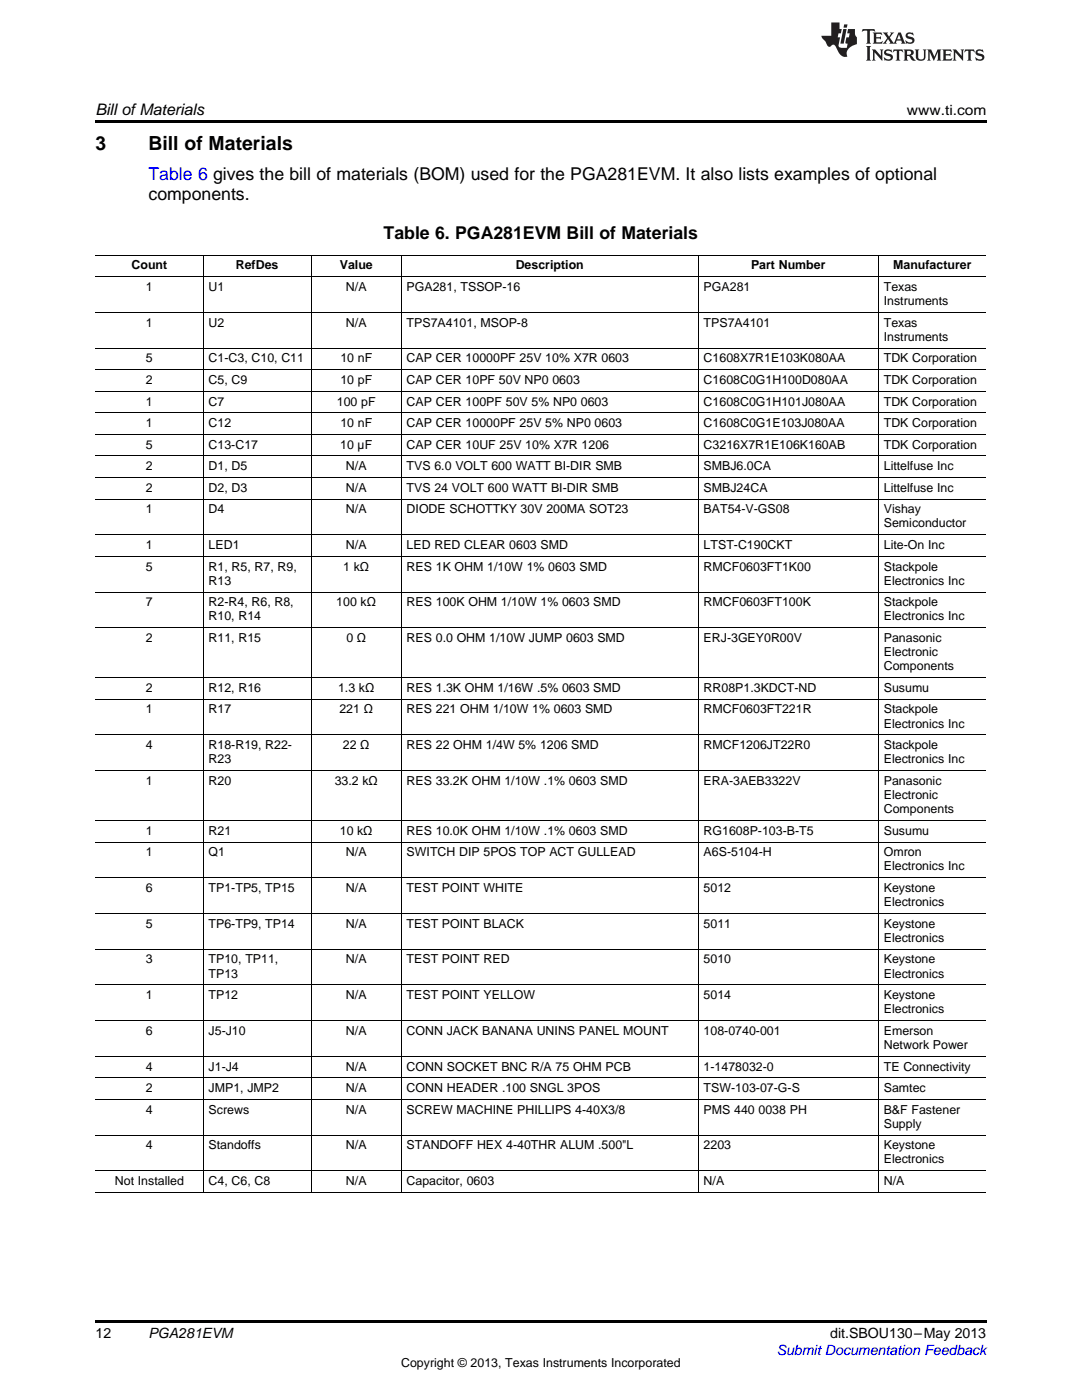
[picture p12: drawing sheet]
<svg xmlns="http://www.w3.org/2000/svg" width="216mm" height="279mm" viewBox="0 0 216 279" stroke-linecap="round" stroke-linejoin="round" font-family="sans-serif">
<defs><g id="words">
<g font-size="3.9">
<text x="19" y="30">3</text>
<text x="29.6" y="30">Bill of Materials</text>
</g>
<text font-size="3.5" fill="#00f" x="29.6" y="36">Table 6 gives the bill of materials (BOM) used for the PGA281EVM. It also lists examples of optional</text>
<g font-size="3.5">
<text x="29.6" y="39.9">components.</text>
<text x="76.6" y="47.7">Table 6. PGA281EVM Bill of Materials</text>
</g>
<text font-size="3.2" x="19" y="23">Bill ofMaterials</text>
<g font-size="2.8">
<text x="181" y="23">www.ti.com</text>
<text x="19" y="267">12</text>
<text x="29.6" y="267.1">PGA281EVM</text>
<text x="165.7" y="267.1">dit.SBOU130–May 2013</text>
</g>
<text font-size="2.8" fill="#00f" x="155" y="270.4">Submit Documentation Feedback</text>
<g font-size="2.5">
<text x="26.2" y="53.8">Count</text>
<text x="47.1" y="53.8">RefDes</text>
<text x="67.8" y="53.8">Value</text>
<text x="102.9" y="53.8">Description</text>
<text x="149.9" y="53.8">Part Number</text>
<text x="178.2" y="53.8">Manufacturer</text>
<text x="29.1" y="58.1">1</text>
<text x="41.6" y="58.1">U1</text>
<text x="69" y="58.1">N/A</text>
<text x="81.1" y="58.1">PGA281, TSSOP-16</text>
<text x="140.4" y="58.1">PGA281</text>
<text x="176.4" y="58.1">Texas</text>
<text x="29.1" y="65.2">1</text>
<text x="41.6" y="65.2">U2</text>
<text x="69" y="65.2">N/A</text>
<text x="81.1" y="65.2">TPS7A4101, MSOP-8</text>
<text x="140.4" y="65.2">TPS7A4101</text>
<text x="176.4" y="60.9">Instruments</text>
<text x="176.4" y="65.2">Texas</text>
<text x="176.4" y="68">Instruments</text>
<text x="29.1" y="72.3">5</text>
<text x="29.1" y="76.6">2</text>
<text x="41.6" y="72.3">C1-C3, C10, C11</text>
<text x="41.6" y="76.6">C5, C9</text>
<text x="67.9" y="72.3">10 nF</text>
<text x="67.9" y="76.6">10 pF</text>
<text x="81.1" y="72.3">CAP CER 10000PF 25V 10% X7R 0603</text>
<text x="81.1" y="76.6">CAP CER 10PF 50V NP0</text>
<text x="110.2" y="76.6">0603</text>
<text x="140.4" y="72.3">C1608X7R1E103K080AA</text>
<text x="140.4" y="76.6">C1608C0G1H100D080AA</text>
<text x="176.4" y="72.3">TDK Corporation</text>
<text x="176.4" y="76.6">TDK Corporation</text>
<text x="29.1" y="80.9">1</text>
<text x="41.6" y="80.9">C7</text>
<text x="67.2" y="80.9">100 pF</text>
<text x="81.1" y="80.9">CAP CER 100PF 50V 5% NP0</text>
<text x="115.9" y="80.9">0603</text>
<text x="140.4" y="80.9">C1608C0G1H101J080AA</text>
<text x="176.4" y="80.9">TDK Corporation</text>
<text x="29.1" y="85.2">1</text>
<text x="29.1" y="89.5">5</text>
<text x="41.6" y="85.2">C12</text>
<text x="41.6" y="89.5">C13-C17</text>
<text x="67.9" y="89.5">10 µF</text>
<text x="67.9" y="85.2">10 nF</text>
<text x="81.1" y="85.2">CAP CER 10000PF 25V 5% NP0</text>
<text x="81.1" y="89.5">CAP CER 10UF 25V 10% X7R 1206</text>
<text x="118.7" y="85.2">0603</text>
<text x="140.4" y="85.2">C1608C0G1E103J080AA</text>
<text x="140.4" y="89.5">C3216X7R1E106K160AB</text>
<text x="176.4" y="85.2">TDK Corporation</text>
<text x="176.4" y="89.5">TDK Corporation</text>
<text x="29.1" y="93.8">2</text>
<text x="41.6" y="93.8">D1, D5</text>
<text x="69" y="93.8">N/A</text>
<text x="81.1" y="93.8">TVS 6.0 VOLT 600 WATT BI-DIR SMB</text>
<text x="140.4" y="93.8">SMBJ6.0CA</text>
<text x="176.4" y="93.8">Littelfuse Inc</text>
<text x="29.1" y="98.1">2</text>
<text x="41.6" y="98.1">D2, D3</text>
<text x="69" y="98.1">N/A</text>
<text x="81.1" y="98.1">TVS 24 VOLT 600 WATT BI-DIR SMB</text>
<text x="140.4" y="98.1">SMBJ24CA</text>
<text x="176.4" y="98.1">Littelfuse Inc</text>
<text x="29.1" y="102.4">1</text>
<text x="41.6" y="102.4">D4</text>
<text x="69" y="102.4">N/A</text>
<text x="81.1" y="102.4">DIODE SCHOTTKY 30V 200MA SOT23</text>
<text x="140.4" y="102.4">BAT54-V-GS08</text>
<text x="176.4" y="102.4">Vishay</text>
<text x="176.4" y="105.3">Semiconductor</text>
<text x="29.1" y="109.6">1</text>
<text x="29.1" y="113.9">5</text>
<text x="41.6" y="109.6">LED1</text>
<text x="41.6" y="113.9">R1, R5, R7, R9,</text>
<text x="68.5" y="113.9">1 kΩ</text>
<text x="69" y="109.6">N/A</text>
<text x="81.1" y="109.6">LED RED CLEAR 0603 SMD</text>
<text x="81.1" y="113.9">RES 1K OHM 1/10W 1% 0603 SMD</text>
<text x="140.4" y="109.6">LTST-C190CKT</text>
<text x="140.4" y="113.9">RMCF0603FT1K00</text>
<text x="176.4" y="109.6">Lite-On Inc</text>
<text x="176.4" y="113.9">Stackpole</text>
<text x="41.6" y="116.7">R13</text>
<text x="176.4" y="116.7">Electronics Inc</text>
<text x="29.1" y="121">7</text>
<text x="41.6" y="121">R2-R4, R6, R8,</text>
<text x="41.6" y="123.8">R10, R14</text>
<text x="67.1" y="121">100 kΩ</text>
<text x="81.1" y="121">RES 100K OHM 1/10W 1% 0603 SMD</text>
<text x="140.4" y="121">RMCF0603FT100K</text>
<text x="176.4" y="121">Stackpole</text>
<text x="176.4" y="123.8">Electronics Inc</text>
<text x="29.1" y="128.1">2</text>
<text x="41.6" y="128.1">R11, R15</text>
<text x="69.1" y="128.1">0 Ω</text>
<text x="81.1" y="128.1">RES 0.0 OHM 1/10W JUMP 0603 SMD</text>
<text x="140.4" y="128.1">ERJ-3GEY0R00V</text>
<text x="176.4" y="128.1">Panasonic</text>
<text x="176.4" y="131">Electronic</text>
<text x="176.4" y="133.8">Components</text>
<text x="29.1" y="138.1">2</text>
<text x="29.1" y="142.4">1</text>
<text x="41.6" y="138.1">R12, R16</text>
<text x="41.6" y="142.4">R17</text>
<text x="67.5" y="138.1">1.3 kΩ</text>
<text x="67.7" y="142.4">221 Ω</text>
<text x="81.1" y="138.1">RES 1.3K OHM 1/16W .5% 0603 SMD</text>
<text x="81.1" y="142.4">RES 221 OHM 1/10W 1% 0603 SMD</text>
<text x="140.4" y="138.1">RR08P1.3KDCT-ND</text>
<text x="140.4" y="142.4">RMCF0603FT221R</text>
<text x="176.4" y="138.1">Susumu</text>
<text x="176.4" y="142.4">Stackpole</text>
<text x="29.1" y="149.5">4</text>
<text x="41.6" y="149.5">R18-R19, R22-</text>
<text x="68.4" y="149.5">22 Ω</text>
<text x="81.1" y="149.5">RES 22 OHM 1/4W 5% 1206 SMD</text>
<text x="140.4" y="149.5">RMCF1206JT22R0</text>
<text x="176.4" y="145.2">Electronics Inc</text>
<text x="176.4" y="149.5">Stackpole</text>
<text x="41.6" y="152.3">R23</text>
<text x="176.4" y="152.3">Electronics Inc</text>
<text x="29.1" y="156.6">1</text>
<text x="41.6" y="156.6">R20</text>
<text x="66.8" y="156.6">33.2 kΩ</text>
<text x="81.1" y="156.6">RES 33.2K OHM 1/10W .1% 0603 SMD</text>
<text x="140.4" y="156.6">ERA-3AEB3322V</text>
<text x="176.4" y="156.6">Panasonic</text>
<text x="176.4" y="159.5">Electronic</text>
<text x="29.1" y="166.6">1</text>
<text x="41.6" y="166.6">R21</text>
<text x="67.8" y="166.6">10 kΩ</text>
<text x="81.1" y="166.6">RES 10.0K OHM 1/10W .1% 0603 SMD</text>
<text x="140.4" y="166.6">RG1608P-103-B-T5</text>
<text x="176.4" y="162.3">Components</text>
<text x="176.4" y="166.6">Susumu</text>
<text x="29.1" y="170.9">1</text>
<text x="41.6" y="170.9">Q1</text>
<text x="69" y="170.9">N/A</text>
<text x="81.1" y="170.9">SWITCH DIP 5POS TOP ACT GULLEAD</text>
<text x="140.4" y="170.9">A6S-5104-H</text>
<text x="176.4" y="170.9">Omron</text>
<text x="176.4" y="173.7">Electronics Inc</text>
<text x="29.1" y="178">6</text>
<text x="41.6" y="178">TP1-TP5, TP15</text>
<text x="69" y="178">N/A</text>
<text x="81.1" y="178">TEST POINT WHITE</text>
<text x="140.4" y="178">5012</text>
<text x="176.4" y="178">Keystone</text>
<text x="29.1" y="185.1">5</text>
<text x="41.6" y="185.1">TP6-TP9, TP14</text>
<text x="69" y="185.1">N/A</text>
<text x="81.1" y="185.1">TEST POINT BLACK</text>
<text x="140.4" y="185.1">5011</text>
<text x="176.4" y="180.8">Electronics</text>
<text x="176.4" y="185.1">Keystone</text>
<text x="176.4" y="188">Electronics</text>
<text x="29.1" y="192.3">3</text>
<text x="41.6" y="192.3">TP10, TP11,</text>
<text x="41.6" y="195.1">TP13</text>
<text x="69" y="192.3">N/A</text>
<text x="81.1" y="192.3">TEST POINT RED</text>
<text x="140.4" y="192.3">5010</text>
<text x="176.4" y="192.3">Keystone</text>
<text x="176.4" y="195.1">Electronics</text>
<text x="29.1" y="199.4">1</text>
<text x="41.6" y="199.4">TP12</text>
<text x="69" y="199.4">N/A</text>
<text x="81.1" y="199.4">TEST POINT YELLOW</text>
<text x="140.4" y="199.4">5014</text>
<text x="176.4" y="199.4">Keystone</text>
<text x="176.4" y="202.2">Electronics</text>
<text x="29.1" y="206.5">6</text>
<text x="41.6" y="206.5">J5-J10</text>
<text x="69" y="206.5">N/A</text>
<text x="81.1" y="206.5">CONN JACK BANANA UNINS PANEL MOUNT</text>
<text x="140.4" y="206.5">108-0740-001</text>
<text x="176.4" y="206.5">Emerson</text>
<text x="176.4" y="209.3">Network Power</text>
<text x="29.1" y="213.6">4</text>
<text x="41.6" y="213.6">J1-J4</text>
<text x="69" y="213.6">N/A</text>
<text x="81.1" y="213.6">CONN SOCKET BNC R/A 75 OHM PCB</text>
<text x="140.4" y="213.6">1-1478032-0</text>
<text x="176.4" y="213.6">TE Connectivity</text>
<text x="29.1" y="217.9">2</text>
<text x="41.6" y="217.9">JMP1, JMP2</text>
<text x="69" y="217.9">N/A</text>
<text x="81.1" y="217.9">CONN HEADER .100 SNGL 3POS</text>
<text x="140.4" y="217.9">TSW-103-07-G-S</text>
<text x="176.4" y="217.9">Samtec</text>
<text x="29.1" y="222.2">4</text>
<text x="41.6" y="222.2">Screws</text>
<text x="69" y="222.2">N/A</text>
<text x="81.1" y="222.2">SCREW MACHINE PHILLIPS 4-40X3/8</text>
<text x="140.4" y="222.2">PMS 440</text>
<text x="151.4" y="222.2">0038 PH</text>
<text x="176.4" y="222.2">B&amp;F Fastener</text>
<text x="176.4" y="225.1">Supply</text>
<text x="29.1" y="229.4">4</text>
<text x="41.6" y="229.4">Standoffs</text>
<text x="69" y="229.4">N/A</text>
<text x="81.1" y="229.4">STANDOFF HEX 4-40THR ALUM .500&quot;L</text>
<text x="140.4" y="229.4">2203</text>
<text x="176.4" y="229.4">Keystone</text>
<text x="176.4" y="232.2">Electronics</text>
<text x="22.9" y="236.5">Not Installed</text>
<text x="41.6" y="236.5">C4, C6, C8</text>
<text x="69" y="236.5">N/A</text>
<text x="81.1" y="236.5">Capacitor, 0603</text>
<text x="140.4" y="236.5">N/A</text>
<text x="176.4" y="236.5">N/A</text>
<text x="80" y="272.7">Copyright © 2013, Texas Instruments Incorporated</text>
</g>
</g></defs>
<path d="M19 24h177.8v.6h-177.8zM19 263.5h177.8v.6h-177.8z" fill="#000"/>
<g fill="none" stroke="#000" stroke-width=".2">
<path d="M19 55.2h177.8M19 50.9h177.8M40.5 51v187M62.1 51v187M80 51v187M139.3 51v187M175.2 51v187M19 78.1h177.8M19 73.8h177.8M19 69.5h177.8M19 62.4h177.8M19 99.6h177.8"/>
<path d="M19 95.3h177.8M19 91h177.8M19 86.7h177.8M19 82.4h177.8M19 118.2h177.8M19 111h177.8M19 106.7h177.8M19 139.5h177.8M19 135.2h177.8M19 125.3h177.8M19 153.8h177.8M19 146.7h177.8"/>
<path d="M19 175.2h177.8M19 168h177.8M19 163.7h177.8M19 196.6h177.8M19 189.4h177.8M19 182.3h177.8M19 219.4h177.8M19 215.1h177.8M19 210.8h177.8M19 203.7h177.8M19 238h177.8M19 233.7h177.8"/>
<path d="M19 226.5h177.8"/>
</g>
<g fill="#231f20">
<path d="M172.1 5.8l-.1 .6 .5-.3h.5v.2v2.1l-.2 .3h1l-.2-.3v-2.1v-.2h.6l.4 .3-.1-.6zM174.1 6.5l.3 .4v1.5l-.3 .3h1.9l.1-.5a1.04 1.04 0 0 1-1.3 .1v-.6h.6l.4 .2v-.7l-.4 .2h-.6l.1-.6h.7l.4 .2-.1-.5zM176.1 6.5l.9 1.1-.9 1.1h.8l-.1-.2 .4-.7 .4 .7-.2 .2h1.6l-.2-.2 .1-.4h.9l.2 .4-.2 .2h.9l-.2-.3-.8-1.9h-.5l-.9 2.1-.7-1.1 .8-1h-.8l.1 .3-.3 .5-.4-.6 .2-.2zM179.4 6.9l.3 .9h-.7zM180.9 6.6a.63 .63 0 0 0-.2 .7 .63 .63 0 0 0 .6 .4l.6 .2 .1 .2a.75 .75 0 0 1-.7 .4 .75 .75 0 0 1-.6-.5l.1 .7 .2-.1a1.11 1.11 0 0 0 1.5-.5 1.13 1.13 0 0 0-1.3-.9l-.1-.3a1.04 1.04 0 0 1 1.2 .2l-.1-.6-.2 .1-.5-.1zM172.8 9.2l.3 .3v2.2l-.3 .4h1l-.2-.4v-2.2l.2-.3zM174 9.9l.2 .3v1.5l-.2 .4h.7l-.2-.4v-1.3l1.6 1.7v-1.9l.2-.3h-.7l.2 .3v.9l-1.2-1.2zM176.6 10a.62 .62 0 0 0-.2 .7 .62 .62 0 0 0 .6 .4l.6 .2 .1 .2a.76 .76 0 0 1-.7 .4 .76 .76 0 0 1-.6-.5l.1 .7 .1-.1a1.11 1.11 0 0 0 1.6-.6 1.13 1.13 0 0 0-1.3-.8l-.1-.3a1.04 1.04 0 0 1 1.2 .1l-.1-.5-.2 .1-.5-.2zM178.3 9.9l-.1 .6a.61 .61 0 0 1 .7-.3v1.5l-.2 .4h1l-.3-.4v-1.5a.63 .63 0 0 1 .8 .3l-.1-.6zM180.3 9.9l.2 .3v1.5l-.2 .4h.9l-.2-.2v-.7l.6 .2a.76 .76 0 0 0 1.1 .6l-1-.9a.58 .58 0 0 0 .6-.6 .58 .58 0 0 0-.5-.6zM181 10.2l.1-.1a.45 .45 0 0 1 .6 .1 .45 .45 0 0 1 .1 .5l-.8 .2zM182.5 9.9l.2 .2a2.17 2.17 0 0 0 .4 1.9 .99 .99 0 0 0 1.6-.7v-1.1l.2-.3h-.8l.2 .2a1.92 1.92 0 0 1-.2 1.7 .6 .6 0 0 1-.9-.5v-1.1l.2-.3zM185 9.9l.2 .3v1.5l-.2 .4h.7l-.2-.4v-1.4l.8 1.8 .8-1.8v1.4l-.2 .4h1l-.3-.4v-1.5l.3-.3h-.8l-.7 1.4-.6-1.4zM188 9.9l.2 .3v1.5l-.2 .4h1.8l.2-.6a1.04 1.04 0 0 1-1.3 .2v-.6h.6l.4 .1v-.6l-.4 .2h-.6l.1-.6h.7l.4 .2-.1-.5zM190.1 9.9l.2 .3v1.5l-.2 .4h.7l-.2-.4v-1.3l1.6 1.7v-1.9l.2-.3h-.7l.2 .3v.9l-1.1-1.2zM192.6 9.9l-.1 .6a.61 .61 0 0 1 .7-.3v1.5l-.2 .4h.9l-.2-.4v-1.5a.63 .63 0 0 1 .8 .3l-.2-.6zM194.9 10a.62 .62 0 0 0-.2 .7 .62 .62 0 0 0 .6 .4l.5 .2 .2 .2a.76 .76 0 0 1-.7 .4 .76 .76 0 0 1-.7-.5l.2 .7 .1-.1a1.11 1.11 0 0 0 1.5-.6 1.13 1.13 0 0 0-1.2-.8l-.1-.3a1.04 1.04 0 0 1 1.2 .1l-.2-.5-.2 .1-.5-.2z"/>
<path d="M165.9 4.5v2.6h-2l.1 .4 .8 .9a.91 .91 0 0 0 .9 .9 .56 .56 0 0 1 .5-.4 .56 .56 0 0 1 .5 .3l.4 .8a1.53 1.53 0 0 0 2 1.3 1.54 1.54 0 0 1 1-2.1l.9-.4-.1-1.4a1.52 1.52 0 0 1-.3-1.6h-1.4l-.2 .9h.5l-.1 .8h-.5l-.2 .9v.2l.4 .1-.1 .9a1.93 1.93 0 0 1-1.7-.3l.3-1.8h-.4l.1-.8h.5l.2-.9h-.5v-1.3zM168.3 5.8l-.6 2.9h.7l.5-2.9zM168.4 4.9l-.1 .6h.7l.1-.6z"/>
</g>
<use href="#words"/>
</svg>
